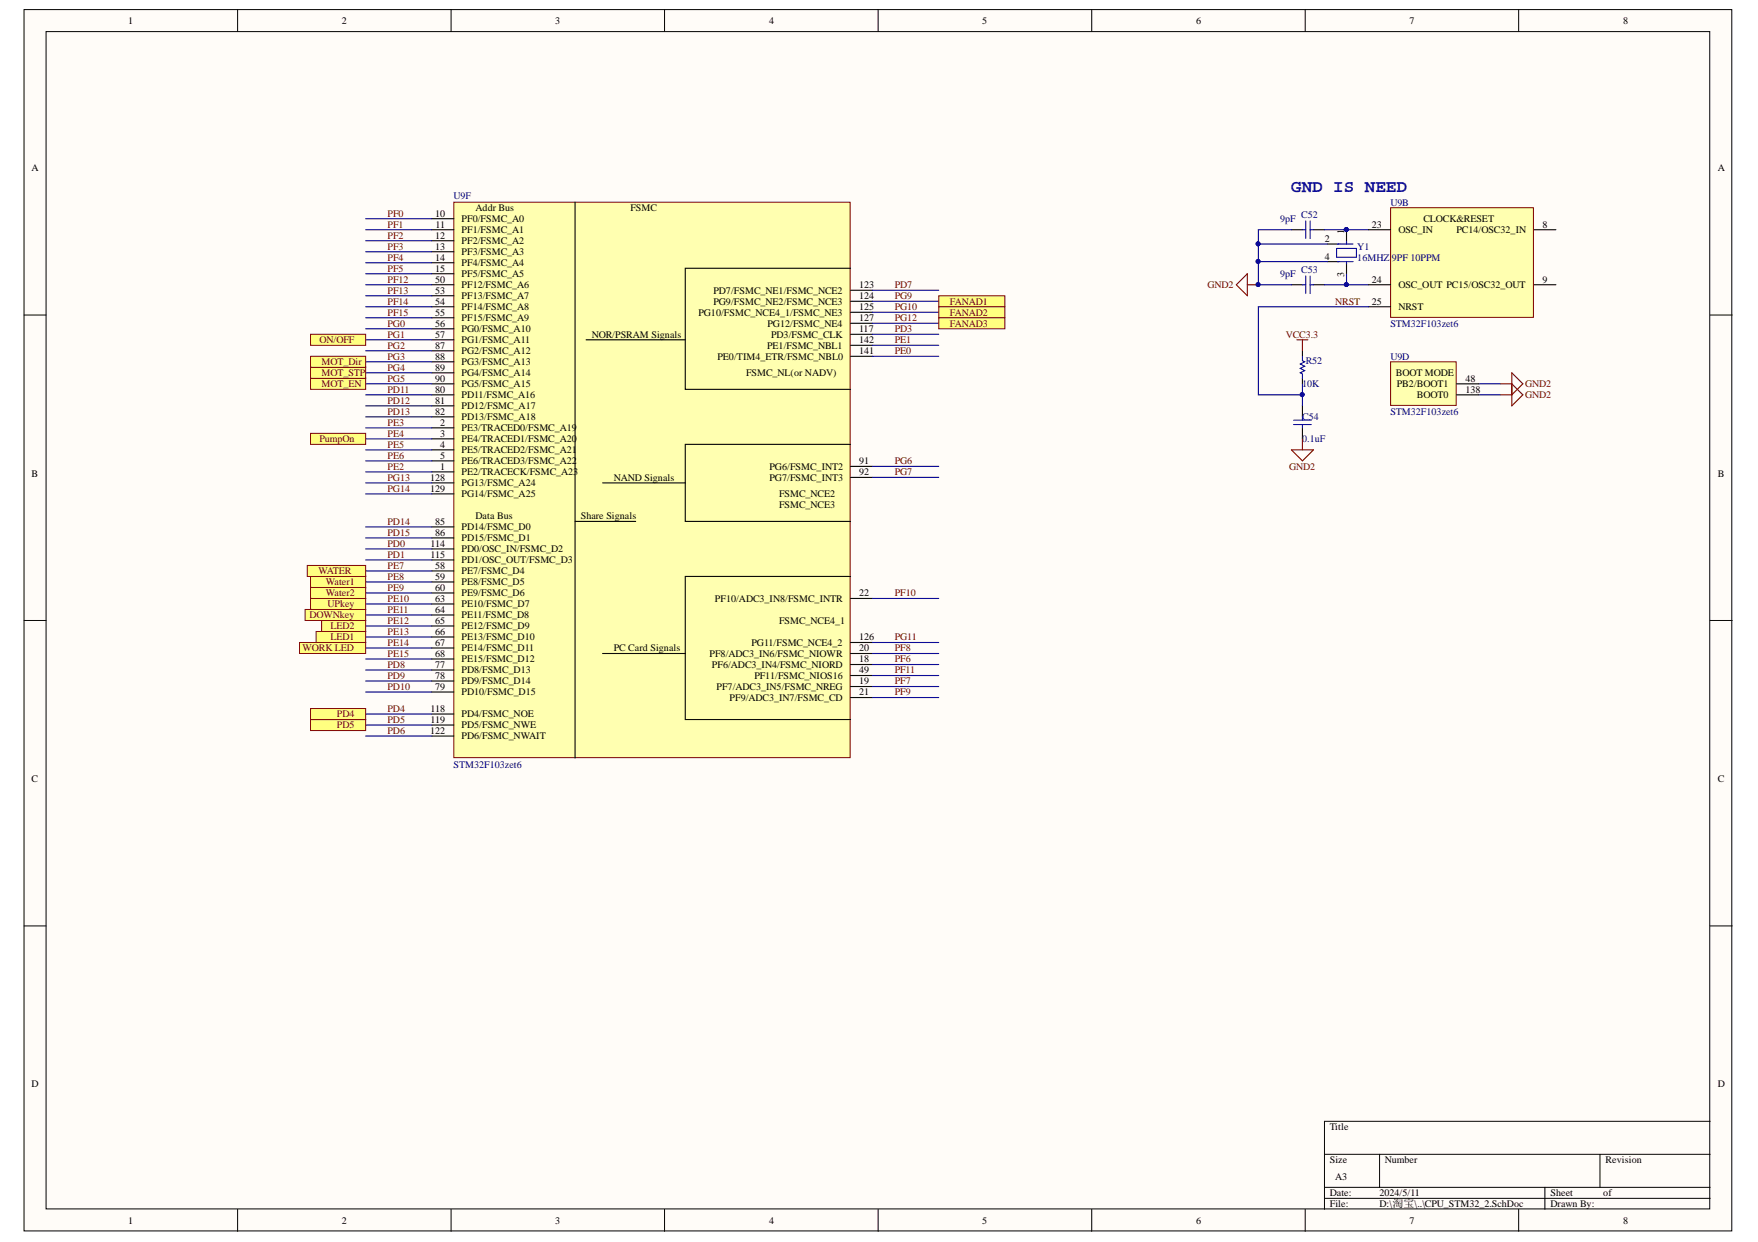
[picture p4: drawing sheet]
<svg xmlns="http://www.w3.org/2000/svg" width="297mm" height="210mm" viewBox="0 0 297 210" stroke-linecap="round" stroke-linejoin="round" font-family="sans-serif">
<defs><g id="words">
<text font-size="3" fill="#00f" x="218.2" y="32.4">GND IS NEED</text>
<g font-size="1.7">
<text x="21.7" y="4.1">1</text>
<text x="57.8" y="4.1">2</text>
<text x="93.8" y="4.1">3</text>
<text x="129.9" y="4.1">4</text>
<text x="166" y="4.1">5</text>
<text x="202.1" y="4.1">6</text>
<text x="238.1" y="4.1">7</text>
<text x="274.3" y="4.1">8</text>
<text x="5.3" y="28.9">A</text>
<text x="290.2" y="28.9">A</text>
<text x="80.4" y="35.7">Addr Bus</text>
<text x="106.5" y="35.7">FSMC</text>
<text x="73.5" y="36.6">10</text>
<text x="73.5" y="40.3">12</text>
<text x="73.6" y="38.5">11</text>
<text x="78" y="37.5">PF0/FSMC_A0</text>
<text x="78" y="39.4">PF1/FSMC_A1</text>
<text x="78" y="41.2">PF2/FSMC_A2</text>
<text x="223.8" y="40.9">2</text>
<text x="227.1" y="39.6" transform="rotate(-90 227.1 39.6)">1</text>
<text x="231.8" y="38.5">23</text>
<text x="236.3" y="39.4">OSC_IN</text>
<text x="240.5" y="37.5">CLOCK&amp;RESET</text>
<text x="246.1" y="39.4">PC14/OSC32_IN</text>
<text x="260.6" y="38.5">8</text>
<text x="73.5" y="42.2">13</text>
<text x="73.5" y="44">14</text>
<text x="73.5" y="45.9">15</text>
<text x="73.5" y="47.8">50</text>
<text x="78" y="43.1">PF3/FSMC_A3</text>
<text x="78" y="45">PF4/FSMC_A4</text>
<text x="78" y="46.8">PF5/FSMC_A5</text>
<text x="223.8" y="43.9">4</text>
<text x="227.1" y="46.7" transform="rotate(-90 227.1 46.7)">3</text>
<text x="231.8" y="47.8">24</text>
<text x="260.6" y="47.8">9</text>
<text x="73.5" y="49.6">53</text>
<text x="73.5" y="51.5">54</text>
<text x="73.5" y="53.3">55</text>
<text x="78" y="48.7">PF12/FSMC_A6</text>
<text x="78" y="50.5">PF13/FSMC_A7</text>
<text x="78" y="52.4">PF14/FSMC_A8</text>
<text x="118" y="53.3">PG10/FSMC_NCE4_1/FSMC_NE3</text>
<text x="120.5" y="49.6">PD7/FSMC_NE1/FSMC_NCE2</text>
<text x="120.5" y="51.5">PG9/FSMC_NE2/FSMC_NCE3</text>
<text x="145.2" y="48.7">123</text>
<text x="145.2" y="50.5">124</text>
<text x="145.2" y="52.4">125</text>
<text x="231.8" y="51.5">25</text>
<text x="236.3" y="48.7">OSC_OUT PC15/OSC32_OUT</text>
<text x="236.3" y="52.4">NRST</text>
<text x="73.5" y="55.2">56</text>
<text x="73.5" y="57.1">57</text>
<text x="73.5" y="58.9">87</text>
<text x="78" y="54.3">PF15/FSMC_A9</text>
<text x="78" y="56.1">PG0/FSMC_A10</text>
<text x="78" y="58">PG1/FSMC_A11</text>
<text x="78" y="59.8">PG2/FSMC_A12</text>
<text x="100" y="57.1">NOR/PSRAM Signals</text>
<text x="129.6" y="58.9">PE1/FSMC_NBL1</text>
<text x="129.7" y="55.2">PG12/FSMC_NE4</text>
<text x="130.3" y="57.1">PD3/FSMC_CLK</text>
<text x="145.2" y="54.3">127</text>
<text x="145.2" y="56.1">117</text>
<text x="145.2" y="58">142</text>
<text x="145.2" y="59.8">141</text>
<text x="73.5" y="60.8">88</text>
<text x="73.5" y="62.6">89</text>
<text x="73.5" y="64.5">90</text>
<text x="78" y="61.7">PG3/FSMC_A13</text>
<text x="78" y="63.6">PG4/FSMC_A14</text>
<text x="78" y="65.4">PG5/FSMC_A15</text>
<text x="121.2" y="60.8">PE0/TIM4_ETR/FSMC_NBL0</text>
<text x="126" y="63.6">FSMC_NL(or NADV)</text>
<text x="235.9" y="63.6">BOOT MODE</text>
<text x="236" y="65.4">PB2/BOOT1</text>
<text x="247.6" y="64.5">48</text>
<text x="73.5" y="66.4">80</text>
<text x="73.5" y="68.2">81</text>
<text x="73.5" y="70.1">82</text>
<text x="74.4" y="71.9">2</text>
<text x="78" y="67.3">PD11/FSMC_A16</text>
<text x="78" y="69.1">PD12/FSMC_A17</text>
<text x="78" y="71">PD13/FSMC_A18</text>
<text x="239.4" y="67.3">BOOT0</text>
<text x="247.6" y="66.4">138</text>
<text x="74.4" y="73.8">3</text>
<text x="74.4" y="75.7">4</text>
<text x="74.4" y="77.5">5</text>
<text x="78" y="72.9">PE3/TRACED0/FSMC_A19</text>
<text x="78" y="74.7">PE4/TRACED1/FSMC_A20</text>
<text x="78" y="76.6">PE5/TRACED2/FSMC_A21</text>
<text x="5.3" y="80.6">B</text>
<text x="72.7" y="81.2">128</text>
<text x="72.7" y="83.1">129</text>
<text x="74.4" y="79.4">1</text>
<text x="78" y="78.4">PE6/TRACED3/FSMC_A22</text>
<text x="78" y="80.3">PE2/TRACECK/FSMC_A23</text>
<text x="78" y="82.2">PG13/FSMC_A24</text>
<text x="103.7" y="81.2">NAND Signals</text>
<text x="130" y="79.4">PG6/FSMC_INT2</text>
<text x="130" y="81.2">PG7/FSMC_INT3</text>
<text x="145.2" y="78.4">91</text>
<text x="145.2" y="80.3">92</text>
<text x="290.2" y="80.6">B</text>
<text x="73.5" y="88.7">85</text>
<text x="78" y="84">PG14/FSMC_A25</text>
<text x="78" y="89.6">PD14/FSMC_D0</text>
<text x="80.4" y="87.7">Data Bus</text>
<text x="98.1" y="87.7">Share Signals</text>
<text x="131.6" y="84">FSMC_NCE2</text>
<text x="131.6" y="85.9">FSMC_NCE3</text>
<text x="72.8" y="92.4">114</text>
<text x="72.8" y="94.2">115</text>
<text x="73.5" y="90.5">86</text>
<text x="78" y="91.5">PD15/FSMC_D1</text>
<text x="78" y="93.3">PD0/OSC_IN/FSMC_D2</text>
<text x="78" y="95.2">PD1/OSC_OUT/FSMC_D3</text>
<text x="73.5" y="96.1">58</text>
<text x="73.5" y="98">59</text>
<text x="73.5" y="99.8">60</text>
<text x="73.5" y="101.7">63</text>
<text x="78" y="97">PE7/FSMC_D4</text>
<text x="78" y="98.9">PE8/FSMC_D5</text>
<text x="78" y="100.8">PE9/FSMC_D6</text>
<text x="120.8" y="101.7">PF10/ADC3_IN8/FSMC_INTR</text>
<text x="145.2" y="100.8">22</text>
<text x="73.5" y="103.5">64</text>
<text x="73.5" y="105.4">65</text>
<text x="73.5" y="107.3">66</text>
<text x="78" y="102.6">PE10/FSMC_D7</text>
<text x="78" y="104.5">PE11/FSMC_D8</text>
<text x="78" y="106.3">PE12/FSMC_D9</text>
<text x="131.6" y="105.4">FSMC_NCE4_1</text>
<text x="73.5" y="109.1">67</text>
<text x="73.5" y="111">68</text>
<text x="73.5" y="112.8">77</text>
<text x="78" y="108.2">PE13/FSMC_D10</text>
<text x="78" y="110.1">PE14/FSMC_D11</text>
<text x="78" y="111.9">PE15/FSMC_D12</text>
<text x="78" y="113.8">PD8/FSMC_D13</text>
<text x="103.7" y="110.1">PC Card Signals</text>
<text x="119.9" y="111">PF8/ADC3_IN6/FSMC_NIOWR</text>
<text x="120.3" y="112.8">PF6/ADC3_IN4/FSMC_NIORD</text>
<text x="127" y="109.1">PG11/FSMC_NCE4_2</text>
<text x="145.2" y="108.2">126</text>
<text x="145.2" y="110.1">20</text>
<text x="145.2" y="111.9">18</text>
<text x="145.2" y="113.8">49</text>
<text x="73.5" y="114.7">78</text>
<text x="73.5" y="116.6">79</text>
<text x="78" y="115.6">PD9/FSMC_D14</text>
<text x="78" y="117.5">PD10/FSMC_D15</text>
<text x="121.1" y="116.6">PF7/ADC3_IN5/FSMC_NREG</text>
<text x="123.3" y="118.4">PF9/ADC3_IN7/FSMC_CD</text>
<text x="127.5" y="114.7">PF11/FSMC_NIOS16</text>
<text x="145.2" y="115.6">19</text>
<text x="145.2" y="117.5">21</text>
<text x="72.7" y="124">122</text>
<text x="72.8" y="120.3">118</text>
<text x="72.8" y="122.1">119</text>
<text x="78" y="121.2">PD4/FSMC_NOE</text>
<text x="78" y="123.1">PD5/FSMC_NWE</text>
<text x="78" y="124.9">PD6/FSMC_NWAIT</text>
<text x="5.3" y="132.2">C</text>
<text x="290.2" y="132.2">C</text>
<text x="5.3" y="183.8">D</text>
<text x="290.2" y="183.8">D</text>
<text x="224.7" y="191">Title</text>
<text x="224.7" y="196.6">Size</text>
<text x="234" y="196.6">Number</text>
<text x="271.3" y="196.6">Revision</text>
<text x="224.7" y="202.2">Date:</text>
<text x="225.6" y="199.4">A3</text>
<text x="233.1" y="202.2">2024/5/11</text>
<text x="262" y="202.2">Sheet</text>
<text x="270.9" y="202.2">of</text>
<text x="21.7" y="206.8">1</text>
<text x="57.8" y="206.8">2</text>
<text x="93.8" y="206.8">3</text>
<text x="129.9" y="206.8">4</text>
<text x="166" y="206.8">5</text>
<text x="202.1" y="206.8">6</text>
<text x="224.7" y="204">File:</text>
<text x="233.1" y="204">D:\淘宝\..\CPU_STM32_2.SchDoc</text>
<text x="238.1" y="206.8">7</text>
<text x="262" y="204">Drawn By:</text>
<text x="274.3" y="206.8">8</text>
</g>
<g font-size="1.7" fill="#000080">
<text x="76.6" y="33.6">U9F</text>
<text x="234.9" y="34.7">U9B</text>
<text x="216.3" y="37.5">9pF</text>
<text x="219.9" y="36.8">C52</text>
<text x="216.3" y="46.8">9pF</text>
<text x="219.9" y="46.1">C53</text>
<text x="229.3" y="42.2">Y1</text>
<text x="229.3" y="44">16MHZ</text>
<text x="235.2" y="44">9PF 10PPM</text>
<text x="234.9" y="55.2">STM32F103zet6</text>
<text x="220" y="65.4">10K</text>
<text x="220.6" y="61.5">R52</text>
<text x="234.9" y="60.8">U9D</text>
<text x="220" y="71">C54</text>
<text x="234.9" y="70.1">STM32F103zet6</text>
<text x="220" y="74.7">0.1uF</text>
<text x="76.6" y="129.8">STM32F103zet6</text>
</g>
<g font-size="1.7" fill="#800000">
<text x="65.5" y="36.6">PF0</text>
<text x="65.5" y="38.5">PF1</text>
<text x="65.5" y="40.3">PF2</text>
<text x="65.5" y="42.2">PF3</text>
<text x="65.5" y="44">PF4</text>
<text x="65.5" y="45.9">PF5</text>
<text x="65.5" y="47.8">PF12</text>
<text x="65.5" y="49.6">PF13</text>
<text x="65.5" y="51.5">PF14</text>
<text x="65.5" y="53.3">PF15</text>
<text x="151.2" y="48.7">PD7</text>
<text x="151.2" y="50.5">PG9</text>
<text x="151.2" y="52.4">PG10</text>
<text x="160.5" y="51.5">FANAD1</text>
<text x="160.5" y="53.3">FANAD2</text>
<text x="204" y="48.7">GND2</text>
<text x="225.6" y="51.5">NRST</text>
<text x="54" y="58">ON/OFF</text>
<text x="65.5" y="55.2">PG0</text>
<text x="65.5" y="57.1">PG1</text>
<text x="65.5" y="58.9">PG2</text>
<text x="151.2" y="56.1">PD3</text>
<text x="151.2" y="54.3">PG12</text>
<text x="151.2" y="59.8">PE0</text>
<text x="151.2" y="58">PE1</text>
<text x="160.5" y="55.2">FANAD3</text>
<text x="217.2" y="57.1">VCC3.3</text>
<text x="54.3" y="65.4">MOT_EN</text>
<text x="54.3" y="63.6">MOT_STP</text>
<text x="54.3" y="61.7">MOT_Dir</text>
<text x="65.5" y="60.8">PG3</text>
<text x="65.5" y="62.6">PG4</text>
<text x="65.5" y="64.5">PG5</text>
<text x="257.7" y="65.4">GND2</text>
<text x="65.5" y="66.4">PD11</text>
<text x="65.5" y="68.2">PD12</text>
<text x="65.5" y="70.1">PD13</text>
<text x="65.5" y="71.9">PE3</text>
<text x="257.7" y="67.3">GND2</text>
<text x="54" y="74.7">PumpOn</text>
<text x="65.5" y="73.8">PE4</text>
<text x="65.5" y="75.7">PE5</text>
<text x="65.5" y="77.5">PE6</text>
<text x="65.5" y="81.2">PG13</text>
<text x="65.5" y="83.1">PG14</text>
<text x="65.5" y="79.4">PE2</text>
<text x="151.2" y="78.4">PG6</text>
<text x="151.2" y="80.3">PG7</text>
<text x="217.8" y="79.4">GND2</text>
<text x="65.5" y="88.7">PD14</text>
<text x="65.5" y="92.4">PD0</text>
<text x="65.5" y="94.2">PD1</text>
<text x="65.5" y="90.5">PD15</text>
<text x="53.8" y="97">WATER</text>
<text x="55.1" y="98.9">Water1</text>
<text x="55.1" y="100.8">Water2</text>
<text x="65.5" y="96.1">PE7</text>
<text x="65.5" y="98">PE8</text>
<text x="65.5" y="99.8">PE9</text>
<text x="65.5" y="101.7">PE10</text>
<text x="151.2" y="100.8">PF10</text>
<text x="52.3" y="104.5">DOWNkey</text>
<text x="55.3" y="102.6">UPkey</text>
<text x="55.8" y="106.3">LED2</text>
<text x="65.5" y="103.5">PE11</text>
<text x="65.5" y="105.4">PE12</text>
<text x="65.5" y="107.3">PE13</text>
<text x="51.1" y="110.1">WORK LED</text>
<text x="55.8" y="108.2">LED1</text>
<text x="65.5" y="112.8">PD8</text>
<text x="65.5" y="109.1">PE14</text>
<text x="65.5" y="111">PE15</text>
<text x="151.2" y="111.9">PF6</text>
<text x="151.2" y="110.1">PF8</text>
<text x="151.2" y="113.8">PF11</text>
<text x="151.2" y="108.2">PG11</text>
<text x="65.5" y="114.7">PD9</text>
<text x="65.5" y="116.6">PD10</text>
<text x="151.2" y="115.6">PF7</text>
<text x="151.2" y="117.5">PF9</text>
<text x="56.9" y="123.1">PD5</text>
<text x="56.9" y="121.2">PD4</text>
<text x="65.5" y="120.3">PD4</text>
<text x="65.5" y="122.1">PD5</text>
<text x="65.5" y="124">PD6</text>
</g>
</g></defs>
<g fill="#fffcf8" stroke="#000" stroke-width=".17">
<path d="M4.1 1.6h288.5v206.4h-288.5z"/>
<path d="M7.8 5.3h281.1v199h-281.1z"/>
</g>
<g fill="none" stroke="#000" stroke-width=".17">
<path d="M40.1 1.6v3.7M76.2 1.6v3.7M112.3 1.6v3.7M148.4 1.6v3.7M184.5 1.6v3.7M220.5 1.6v3.7M256.6 1.6v3.7M4.1 53.2h3.7M289 53.2h3.7M4.1 104.9h3.7M289 104.9h3.7M4.1 156.5h3.7"/>
<path d="M289 156.5h3.7M223.8 195.1h65.2M233.1 195.1v5.6M270.3 195.1v5.6M289 189.5h-65.2v14.9M40.1 204.4v3.7M76.2 204.4v3.7M112.3 204.4v3.7M148.4 204.4v3.7M184.5 204.4v3.7M220.5 204.4v3.7M223.8 200.7h65.2"/>
<path d="M223.8 202.5h65.2M256.6 204.4v3.7M261 200.7v3.7"/>
</g>
<path d="M218.2 38.8h1.9M221.9 38.8h1.9M218.2 48.1h1.9M220.1 59.3v.9M221.9 48.1h1.9M220.1 63.9v1M220.1 68.6v1.8M220.1 72.3v1.9" fill="none" stroke="#000" stroke-width=".19"/>
<g fill="none" stroke="#00f" stroke-width=".19">
<path d="M220.1 38.8h.5M220.6 37.3v3M221.4 37.3v3M221.4 38.8h.5M220.1 48.1h.5M220.6 46.6v3M221.4 46.6v3M221.4 48.1h.5M218.6 71.8h3M218.6 71h3M220.1 60.2v.8l.3 .1-.7 .4 .7 .4-.7 .4 .7 .3-.7 .4 .4 .2v.7M220.1 70.4v.6"/>
<path d="M220.1 71.8v.5"/>
</g>
<path d="M223.8 38.8h7.4M223.8 48.1h7.4M220.1 66.7v1.9M249.9 64.9h3.7M249.9 66.7h3.7" fill="none" stroke="#000080" stroke-width=".19"/>
<g fill="#000080" stroke="#000080" stroke-width=".17">
<circle cx="227.5" cy="38.8" r=".34"/>
<circle cx="227.5" cy="48.1" r=".34"/>
<circle cx="220" cy="66.7" r=".33"/>
</g>
<path d="M76.7 34.2h66.9v93.8h-66.9z" fill="#ffffb0" stroke="#800000" stroke-width=".17"/>
<g fill="none" stroke="#000" stroke-width=".19">
<path d="M73 37h3.7M73 38.8h3.7M97.2 34.2v93.9M73 40.7h3.7M73 42.5h3.7M73 44.4h3.7M73 46.3h3.7M73 48.1h3.7M73 50h3.7M73 51.8h3.7M73 53.7h3.7M73 55.6h3.7"/>
<path d="M73 57.4h3.7M73 59.3h3.7M99 57.4h16.8M143.7 45.3h-27.9v20.5h27.9M143.7 49.1h3.7M143.7 50.9h3.7M143.7 52.8h3.7M143.7 54.6h3.7M143.7 56.5h3.7M143.7 58.4h3.7M73 61.1h3.7M73 63h3.7"/>
<path d="M73 64.9h3.7M73 66.7h3.7M73 68.6h3.7M73 70.4h3.7M73 72.3h3.7M73 74.2h3.7M73 76h3.7M73 77.9h3.7M73 79.8h3.7M143.7 75.1h-27.9v13h27.9M143.7 60.2h3.7M143.7 78.8h3.7"/>
<path d="M73 81.6h3.7M73 83.5h3.7M73 89.1h3.7M73 90.9h3.7M73 92.8h3.7M73 94.6h3.7M73 96.5h3.7M73 98.4h3.7M97.2 88.1h10.2M101.8 81.6h14M143.7 97.4h-27.9v24.2h27.9M143.7 80.7h3.7"/>
<path d="M73 100.2h3.7M73 102.1h3.7M73 103.9h3.7M73 105.8h3.7M73 107.7h3.7M73 109.5h3.7M73 111.4h3.7M73 113.2h3.7M73 115.1h3.7M73 117h3.7M101.8 110.4h14M143.7 101.1h3.7"/>
<path d="M143.7 108.6h3.7M143.7 110.4h3.7M143.7 112.3h3.7M143.7 114.2h3.7M143.7 116h3.7M143.7 117.9h3.7M73 120.7h3.7M73 122.5h3.7M73 124.4h3.7"/>
</g>
<path d="M235 61.1h11v7.4h-11z" fill="#ffffb0" stroke="#800000" stroke-width=".17"/>
<path d="M246.1 64.9h3.8M246.1 66.7h3.8" fill="none" stroke="#000" stroke-width=".19"/>
<g fill="none" stroke="#000080" stroke-width=".19">
<path d="M61.8 37h11.2M61.8 38.8h11.2M61.8 40.7h11.2M61.8 42.5h11.2M61.8 44.4h11.2M61.8 46.3h11.2M61.8 48.1h11.2M61.8 50h11.2M61.8 51.8h11.2M61.8 53.7h11.2M61.8 55.6h11.2M61.8 57.4h11.2"/>
<path d="M61.8 59.3h11.2M147.4 49.1h11.2M147.4 50.9h11.2M147.4 52.8h11.2M147.4 54.6h11.2M147.4 56.5h11.2M147.4 58.4h11.2M61.8 61.1h11.2M61.8 63h11.2M61.8 64.9h11.2M61.8 66.7h11.2M61.8 68.6h11.2"/>
<path d="M61.8 70.4h11.2M61.8 72.3h11.2M61.8 74.2h11.2M61.8 76h11.2M61.8 77.9h11.2M61.8 79.8h11.2M147.4 60.2h11.2M147.4 78.8h11.2M61.8 89.1h11.2M61.8 90.9h11.2M61.8 92.8h11.2M61.8 96.5h11.2"/>
<path d="M61.8 98.4h11.2M61.8 81.6h11.2M61.8 83.5h11.2M147.4 80.7h11.2M61.8 100.2h11.2M61.8 102.1h11.2M61.8 103.9h11.2M61.8 105.8h11.2M61.8 107.7h11.2M61.8 109.5h11.2M61.8 111.4h11.2M61.8 113.2h11.2"/>
<path d="M61.8 115.1h11.2M61.8 117h11.2M147.4 101.1h11.2M147.4 108.6h11.2M147.4 110.4h11.2M147.4 112.3h11.2M147.4 114.2h11.2M147.4 116h11.2M147.4 117.9h11.2M61.8 120.7h11.2M61.8 122.5h11.2M61.8 124.4h11.2"/>
</g>
<path d="M235 35.1h24.1v18.5h-24.1z" fill="#ffffb0" stroke="#800000" stroke-width=".17"/>
<path d="M227.5 39.2v1.9M231.2 38.8h3.8M259.2 38.8h3.7M224.3 41.2h1.9M224.3 44.2h1.9M227.5 44.4v1.9M231.2 48.1h3.8M231.2 51.8h3.8M259.2 48.1h3.7" fill="none" stroke="#000" stroke-width=".19"/>
<path d="M218.2 38.8h-5.6v2.4h11.7M227.5 38.8v.4M212.6 44.2v3.9h5.6M212.6 41.2v3h11.7M227.5 46.3v1.8M231.2 51.8h-18.6v14.9h7.5v-1.8" fill="none" stroke="#000080" stroke-width=".19"/>
<g fill="#000080" stroke="#000080" stroke-width=".17">
<circle cx="220" cy="66.7" r=".33"/>
<circle cx="227.5" cy="38.8" r=".34"/>
<circle cx="227.5" cy="48.1" r=".34"/>
<circle cx="212.6" cy="41.2" r=".33"/>
<circle cx="212.6" cy="48.1" r=".33"/>
<circle cx="212.6" cy="44.2" r=".33"/>
</g>
<path d="M225.8 42h3.4v1.5h-3.4zM226 44.2h2.6M226 41.2h2.6M227.5 40.9v.3M227.5 44.2v.4" fill="none" stroke="#00f" stroke-width=".19"/>
<g fill="#ffff80" stroke="#800000" stroke-width=".17">
<path d="M52.5 73.2h9.3v1.9h-9.3z" fill-rule="evenodd"/>
<path d="M52.5 101.1h9.3v1.9h-9.3z" fill-rule="evenodd"/>
<path d="M51.5 103h10.3v1.9h-10.3z" fill-rule="evenodd"/>
<path d="M52.5 97.4h9.3v1.9h-9.3z" fill-rule="evenodd"/>
<path d="M52.5 99.3h9.3v1.8h-9.3z" fill-rule="evenodd"/>
<path d="M51.9 95.6h9.9v1.8h-9.9z" fill-rule="evenodd"/>
</g>
<path d="M61.8 94.6h11.2" fill="none" stroke="#000080" stroke-width=".19"/>
<g fill="#ffff80" stroke="#800000" stroke-width=".17">
<path d="M53.4 106.7h8.4v1.9h-8.4z" fill-rule="evenodd"/>
<path d="M50.6 108.6h11.2v1.8h-11.2z" fill-rule="evenodd"/>
<path d="M54.3 104.9h7.5v1.8h-7.5z" fill-rule="evenodd"/>
<path d="M52.5 121.6h9.3v1.9h-9.3z" fill-rule="evenodd"/>
<path d="M52.5 119.7h9.3v1.9h-9.3z" fill-rule="evenodd"/>
</g>
<path d="M218.2 76h3.7l-1.8 1.9zM220.1 74.2v1.8M253.6 64.9h1.8l1.9 1.8-1.9 1.9v-5.6l1.9 1.9-1.9 1.8h-1.8" fill="none" stroke="#800000" stroke-width=".19"/>
<path d="M52.5 56.5h9.3v1.9h-9.3z" fill-rule="evenodd" fill="#ffff80" stroke="#800000" stroke-width=".17"/>
<path d="M219.1 57.4h1.9M220.1 57.4v1.9" fill="none" stroke="#800000" stroke-width=".19"/>
<g fill="#ffff80" stroke="#800000" stroke-width=".17">
<path d="M52.5 63.9h9.3v1.9h-9.3z" fill-rule="evenodd"/>
<path d="M52.5 62.1h9.3v1.8h-9.3z" fill-rule="evenodd"/>
<path d="M52.5 60.2h9.3v1.9h-9.3z" fill-rule="evenodd"/>
<path d="M158.6 50h11.2v1.8h-11.2z" fill-rule="evenodd"/>
<path d="M158.6 51.8h11.2v1.9h-11.2z" fill-rule="evenodd"/>
<path d="M158.6 53.7h11.2v1.9h-11.2z" fill-rule="evenodd"/>
</g>
<path d="M208.9 48.1l1.9-1.8v3.7zM210.8 48.1h1.8" fill="none" stroke="#800000" stroke-width=".19"/>
<circle cx="212.6" cy="48.1" r=".33" fill="#000080" stroke="#000080" stroke-width=".17"/>
<use href="#words"/>
</svg>
